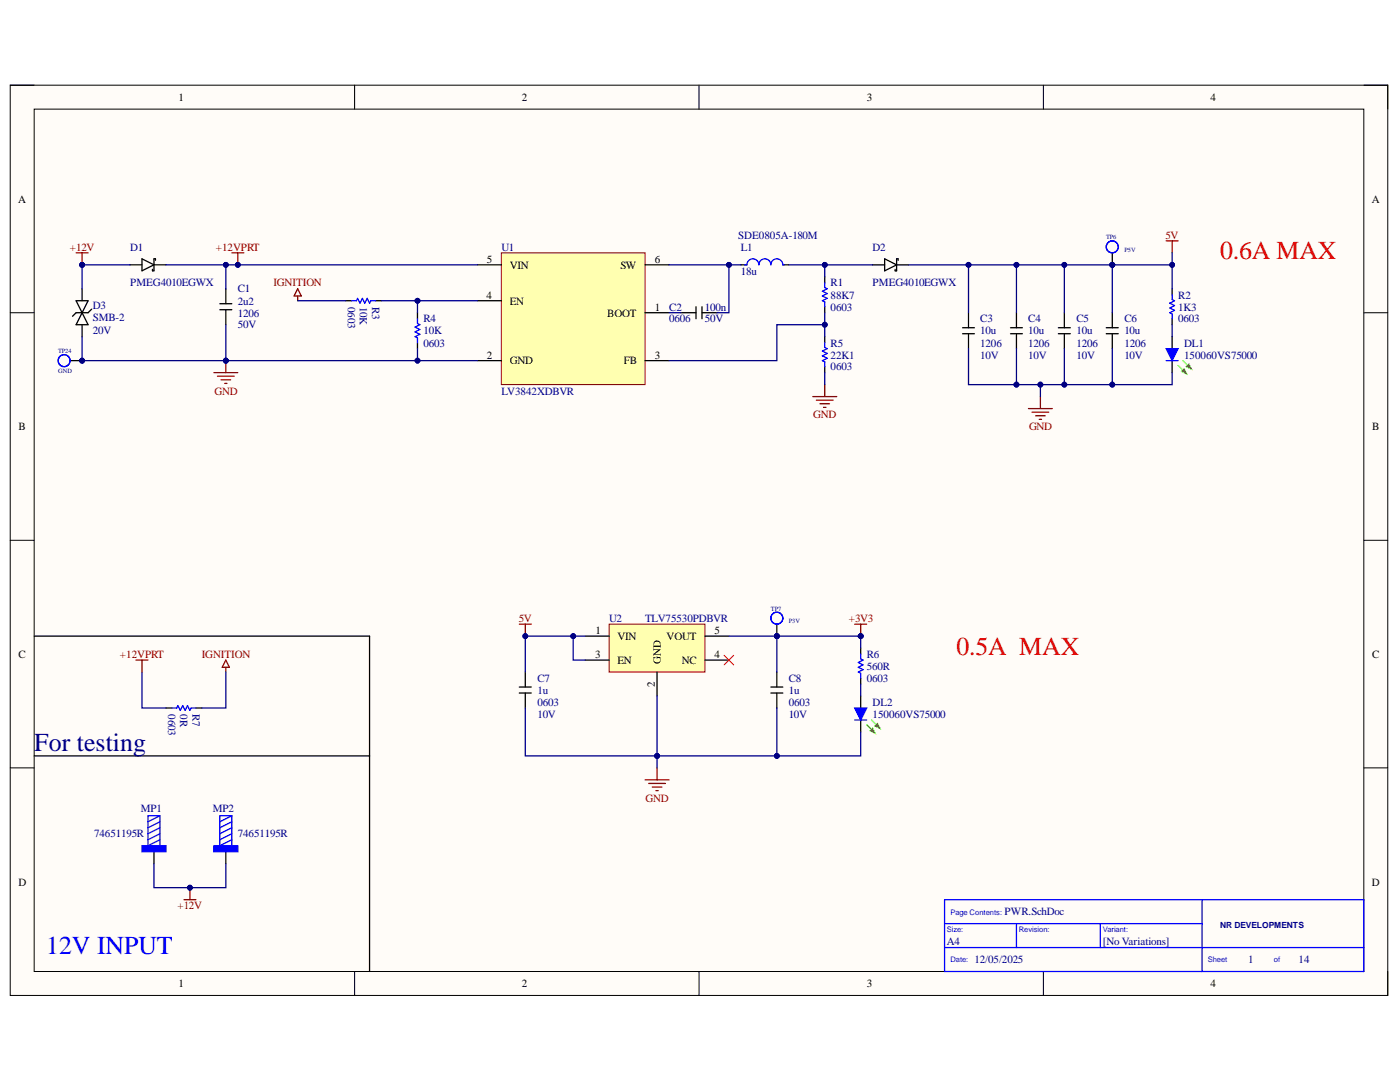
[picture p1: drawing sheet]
<svg xmlns="http://www.w3.org/2000/svg" width="279mm" height="216mm" viewBox="0 0 279 216" stroke-linecap="round" stroke-linejoin="round" font-family="sans-serif">
<defs><g id="words">
<g font-size="5.2" fill="#f00">
<text x="243.5" y="51.8">0.6A MAX</text>
<text x="190.9" y="130.6">0.5A MAX</text>
</g>
<text font-size="5.2" fill="#000080" x="6.9" y="149.8">For testing</text>
<text font-size="5.2" fill="#00f" x="9.2" y="190.3">12V INPUT</text>
<g font-size="2.2">
<text x="35.6" y="20.1">1</text>
<text x="104.1" y="20.1">2</text>
<text x="173" y="20.1">3</text>
<text x="241.6" y="20.1">4</text>
<text x="3.6" y="40.4">A</text>
<text x="273.8" y="40.4">A</text>
<text x="97.2" y="52.4">5</text>
<text x="101.7" y="53.6">VIN</text>
<text x="123.8" y="53.6">SW</text>
<text x="130.7" y="52.4">6</text>
<text x="97.1" y="59.6">4</text>
<text x="101.7" y="60.8">EN</text>
<text x="121.2" y="63.2">BOOT</text>
<text x="130.7" y="62">1</text>
<text x="97.2" y="71.5">2</text>
<text x="130.7" y="71.5">3</text>
<text x="101.7" y="72.7">GND</text>
<text x="124.5" y="72.7">FB</text>
<text x="3.7" y="85.8">B</text>
<text x="273.9" y="85.8">B</text>
<text x="3.7" y="131.3">C</text>
<text x="118.8" y="131.3">3</text>
<text x="118.8" y="126.5">1</text>
<text x="123.2" y="127.7">VIN</text>
<text x="133" y="127.7">VOUT</text>
<text x="142.6" y="126.5">5</text>
<text x="142.6" y="131.3">4</text>
<text x="273.9" y="131.3">C</text>
<text x="123.2" y="132.5">EN</text>
<text x="130.7" y="137" transform="rotate(-90 130.7 137)">2</text>
<text x="131.9" y="132.4" transform="rotate(-90 131.9 132.4)">GND</text>
<text x="136.1" y="132.5">NC</text>
<text x="3.7" y="176.7">D</text>
<text x="273.8" y="176.7">D</text>
<text x="35.6" y="197">1</text>
<text x="104.1" y="197">2</text>
<text x="173" y="197">3</text>
<text x="241.6" y="197">4</text>
</g>
<g font-size="2.2" fill="#000080">
<text x="147.3" y="47.6">SDE0805A-180M</text>
<text x="26" y="50.1">D1</text>
<text x="100.1" y="50.1">U1</text>
<text x="147.8" y="50.1">L1</text>
<text x="174.2" y="50.1">D2</text>
<text x="26" y="57.2">PMEG4010EGWX</text>
<text x="47.4" y="58.3">C1</text>
<text x="147.8" y="54.8">18u</text>
<text x="165.8" y="59.6">88K7</text>
<text x="165.8" y="57.2">R1</text>
<text x="174.2" y="57.2">PMEG4010EGWX</text>
<text x="235.1" y="59.6">R2</text>
<text x="18.5" y="64.1">SMB-2</text>
<text x="18.5" y="61.7">D3</text>
<text x="47.4" y="60.8">2u2</text>
<text x="47.4" y="63.2">1206</text>
<text x="47.4" y="65.5">50V</text>
<text x="69.4" y="61.2" transform="rotate(90 69.4 61.2)">0603</text>
<text x="71.8" y="61.2" transform="rotate(90 71.8 61.2)">10K</text>
<text x="74.3" y="61.2" transform="rotate(90 74.3 61.2)">R3</text>
<text x="84.5" y="64.4">R4</text>
<text x="133.6" y="64.4">0606</text>
<text x="133.6" y="62">C2</text>
<text x="140.7" y="62">100n</text>
<text x="140.7" y="64.4">50V</text>
<text x="165.8" y="62">0603</text>
<text x="195.6" y="64.4">C3</text>
<text x="205.2" y="64.4">C4</text>
<text x="214.8" y="64.4">C5</text>
<text x="224.4" y="64.4">C6</text>
<text x="235.1" y="62">1K3</text>
<text x="235.1" y="64.4">0603</text>
<text x="18.5" y="66.5">20V</text>
<text x="84.5" y="66.7">10K</text>
<text x="84.5" y="69.2">0603</text>
<text x="165.8" y="71.5">22K1</text>
<text x="165.8" y="69.2">R5</text>
<text x="195.6" y="66.7">10u</text>
<text x="195.6" y="69.2">1206</text>
<text x="195.6" y="71.5">10V</text>
<text x="205.2" y="66.7">10u</text>
<text x="205.2" y="69.2">1206</text>
<text x="205.2" y="71.5">10V</text>
<text x="214.8" y="66.7">10u</text>
<text x="214.8" y="69.2">1206</text>
<text x="214.8" y="71.5">10V</text>
<text x="224.4" y="66.7">10u</text>
<text x="224.4" y="69.2">1206</text>
<text x="224.4" y="71.5">10V</text>
<text x="236.3" y="71.5">150060VS75000</text>
<text x="236.3" y="69.2">DL1</text>
<text x="165.8" y="73.9">0603</text>
<text x="100.1" y="78.7">LV3842XDBVR</text>
<text x="121.5" y="124.1">U2</text>
<text x="128.7" y="124.1">TLV75530PDBVR</text>
<text x="173" y="131.3">R6</text>
<text x="107.2" y="136.1">C7</text>
<text x="157.4" y="136.1">C8</text>
<text x="173" y="133.7">560R</text>
<text x="173" y="136.1">0603</text>
<text x="33.6" y="142.5" transform="rotate(90 33.6 142.5)">0603</text>
<text x="35.9" y="142.5" transform="rotate(90 35.9 142.5)">0R</text>
<text x="38.4" y="142.5" transform="rotate(90 38.4 142.5)">R7</text>
<text x="107.2" y="138.4">1u</text>
<text x="107.2" y="140.9">0603</text>
<text x="107.2" y="143.2">10V</text>
<text x="157.4" y="138.4">1u</text>
<text x="157.4" y="140.9">0603</text>
<text x="157.4" y="143.2">10V</text>
<text x="174.2" y="143.2">150060VS75000</text>
<text x="174.2" y="140.9">DL2</text>
<text x="18.8" y="167.1">74651195R</text>
<text x="28.1" y="162.1">MP1</text>
<text x="42.5" y="162.1">MP2</text>
<text x="47.4" y="167.1">74651195R</text>
<text x="200.5" y="182.6">PWR.SchDoc</text>
<text x="189" y="188.7">A4</text>
<text x="220.1" y="188.7">[No Variations]</text>
<text x="194.4" y="192.2">12/05/2025</text>
<text x="249.1" y="192.2">1</text>
<text x="259.2" y="192.2">14</text>
</g>
<g font-size="2.2" fill="#800000">
<text x="232.6" y="47.6">5V</text>
<text x="14" y="50.1">+12V</text>
<text x="43.1" y="50.1">+12VPRT</text>
<text x="54.6" y="57.2">IGNITION</text>
<text x="42.8" y="78.7">GND</text>
<text x="162.3" y="83.5">GND</text>
<text x="205.4" y="85.8">GND</text>
<text x="103.5" y="124.1">5V</text>
<text x="169.4" y="124.1">+3V3</text>
<text x="23.9" y="131.3">+12VPRT</text>
<text x="40.3" y="131.3">IGNITION</text>
<text x="128.8" y="160">GND</text>
<text x="35.4" y="181.5">+12V</text>
</g>
<text font-size="1.7" fill="#000080" x="243.5" y="185.2">NR DEVELOPMENTS</text>
<g font-size="1.5" fill="#00f">
<text x="189" y="185.9">Size:</text>
<text x="189.7" y="182.6">Page Contents:</text>
<text x="203.3" y="185.9">Revision:</text>
<text x="220.1" y="185.9">Variant:</text>
<text x="189.7" y="192">Date:</text>
<text x="241.1" y="192">Sheet</text>
<text x="254.2" y="192">of</text>
</g>
<g font-size="1.3" fill="#000080">
<text x="220.8" y="47.8">TP6</text>
<text x="224.4" y="50.2">P5V</text>
<text x="11.6" y="70.5">TP24</text>
<text x="11.6" y="74.3">GND</text>
<text x="153.9" y="121.9">TP7</text>
<text x="157.4" y="124.3">P3V</text>
</g>
</g></defs>
<path d="M2 17h275v181.6h-275z" fill-rule="evenodd" fill="#fffcf8"/>
<path d="M2 17h275v181.6h-275z" fill="none" stroke="#000" stroke-width=".2"/>
<path d="M6.8 21.8h265.4v172.1h-265.4z" fill-rule="evenodd" fill="#fffcf8"/>
<g fill="none" stroke="#000" stroke-width=".2">
<path d="M2 17h4.8M70.8 17v4.8M139.5 17v4.8M208.2 17v4.8M272.2 17h4.8v4.8M6.8 21.8h265.4v172.1h-265.4zM2 62.4h4.8M272.2 62.4h4.8M2 107.8h4.8M272.2 107.8h4.8M2 153.2h4.8M272.2 153.2h4.8"/>
<path d="M70.8 193.9v4.7M139.5 193.9v4.7M208.2 193.9v4.7M277 193.9v4.7"/>
</g>
<path d="M148.6 52.8h.5a1.19 1.19 0 0 1 1.2-1.2 1.19 1.19 0 0 1 1.2 1.2 1.19 1.19 0 0 1 1.1-1.2 1.19 1.19 0 0 1 1.2 1.2 1.19 1.19 0 0 1 1.2-1.2 1.19 1.19 0 0 1 1.2 1.2h.3M164.6 56.4v1l.5 .2-1 .5 1 .5-1 .5 1 .4-1 .5 .5 .2v1M164.6 68.4v.9l.5 .3-1 .5 1 .4-1 .5 1 .5-1 .5 .5 .2v1M188.5 179.5h83.7v14.4h-83.7zM239.9 179.5v14.4M188.5 189.1h83.7M188.5 184.3h51.4M202.9 184.3v4.8M219.6 184.3v4.8" fill="none" stroke="#00f" stroke-width=".25"/>
<g fill="none" stroke="#000" stroke-width=".25">
<path d="M45.1 57.6v3M147.9 52.8h1.2M156.2 52.8h1.2M164.6 55.2v1.2M43.9 61.8h2.4M43.9 60.6h2.4M45.1 61.8v3M135.9 62.4h3M138.9 61.2v2.4M140.1 61.2v2.4M140.1 62.4h3M164.6 61.2v1.2"/>
<path d="M164.6 67.2v1.2M164.6 73.2v1.2M192.1 66.6h2.4M192.1 65.4h2.4M193.3 62.4v3M193.3 66.6v3"/>
</g>
<g fill="none" stroke="#800000" stroke-width=".25">
<path d="M42.7 74.4h4.8M43.4 75.1h3.3M44.1 75.8h1.9M44.8 76.5h.5M45.1 72v2.4M162.2 79.1h4.8M162.9 79.9h3.4M164.6 76.7v2.4M207.6 79.1v2.4M163.6 80.6h2M164.4 81.3h.4M205.2 81.5h4.8"/>
<path d="M206 82.2h3.3M206.7 83h1.9M207.4 83.7h.5"/>
</g>
<circle cx="45.1" cy="72" r=".48" fill="#000080"/>
<circle cx="45.1" cy="72" r=".48" fill="none" stroke="#000080" stroke-width=".2"/>
<path d="M15.2 50.5h2.4M16.4 50.5v2.3M232.7 48.1h2.4M233.9 48.1v2.4" fill="none" stroke="#800000" stroke-width=".25"/>
<path d="M16.4 57.6v2.4M15.2 60l2.4 4.8h-2.4l2.4-4.8zM16.4 64.8v2.4M18.3 61.7l-.7 .7h-2.4l-.7 .7" fill="none" stroke="#000" stroke-width=".25"/>
<circle cx="16.4" cy="52.8" r=".48" fill="#000080"/>
<circle cx="16.4" cy="52.8" r=".48" fill="none" stroke="#000080" stroke-width=".2"/>
<path d="M103.6 138.3h2.4M103.6 137.1h2.4M104.8 134.1v3M104.8 138.3v3M153.8 138.3h2.4M153.8 137.1h2.4M155 134.1v3M155 138.3v3" fill="none" stroke="#000" stroke-width=".25"/>
<path d="M103.6 124.5h2.4M104.8 124.5v2.4" fill="none" stroke="#800000" stroke-width=".25"/>
<circle cx="104.8" cy="126.9" r=".48" fill="#000080"/>
<circle cx="104.8" cy="126.9" r=".48" fill="none" stroke="#000080" stroke-width=".2"/>
<path d="M128.7 155.6h4.8M129.5 156.3h3.3M130.2 157h1.9M130.9 157.8h.5M131.1 153.2v2.4" fill="none" stroke="#800000" stroke-width=".25"/>
<path d="M233.9 67.2v2.4M233.9 72v2.4" fill="none" stroke="#000" stroke-width=".25"/>
<path d="M232.7 69.6h2.4l-1.2 2.4z" fill="#00f"/>
<path d="M232.7 69.6h2.4l-1.2 2.4z" fill="none" stroke="#00f" stroke-width=".25"/>
<path d="M235.1 72.9l1.7 1.7" fill="none" stroke="#0f0" stroke-width=".25"/>
<path d="M235.8 74.1l.5-.5 .5 1z" fill="#0f0"/>
<path d="M235.8 74.1l.5-.5 .5 1zM236.1 72l1.7 1.6" fill="none" stroke="#0f0" stroke-width=".25"/>
<path d="M232.7 72h2.4" fill="none" stroke="#00f" stroke-width=".25"/>
<path d="M236.8 73.2l.5-.5 .5 .9z" fill="#0f0"/>
<path d="M236.8 73.2l.5-.5 .5 .9z" fill="none" stroke="#0f0" stroke-width=".25"/>
<path d="M233.9 57.6v1.2M233.9 63.6v1.2M171.8 129.3v1.2M171.8 135.3v1.2M171.8 138.9v2.4M171.8 143.7v2.4" fill="none" stroke="#000" stroke-width=".25"/>
<path d="M233.9 58.8v1l.5 .2-.9 .5 .9 .5-.9 .5 .9 .4-.9 .5 .4 .2v1M171.8 130.5v1l.4 .2-.9 .5 .9 .5-.9 .4 .9 .5-.9 .5 .5 .2v1" fill="none" stroke="#00f" stroke-width=".25"/>
<path d="M170.6 141.3h2.4l-1.2 2.4z" fill="#00f"/>
<path d="M170.6 141.3h2.4l-1.2 2.4z" fill="none" stroke="#00f" stroke-width=".25"/>
<path d="M173 144.6l1.6 1.7" fill="none" stroke="#0f0" stroke-width=".25"/>
<path d="M173.7 145.8l.5-.5 .4 1z" fill="#0f0"/>
<path d="M173.7 145.8l.5-.5 .4 1zM173.9 143.7l1.7 1.6" fill="none" stroke="#0f0" stroke-width=".25"/>
<path d="M170.6 143.7h2.4" fill="none" stroke="#00f" stroke-width=".25"/>
<path d="M174.6 144.9l.5-.5 .5 .9z" fill="#0f0"/>
<path d="M174.6 144.9l.5-.5 .5 .9z" fill="none" stroke="#0f0" stroke-width=".25"/>
<path d="M31.9 162.8h-2.4v6M31.9 162.8v6M31.9 164l-2.4 1.2M31.9 165.2l-2.4 1.2M31.9 166.4l-2.4 1.2M31.9 162.8l-2.4 1.2" fill="none" stroke="#00f" stroke-width=".25"/>
<path d="M30.7 168.8v3.5" fill="none" stroke="#000" stroke-width=".25"/>
<path d="M28.3 168.8h4.8v1.2h-4.8z" fill-rule="evenodd" fill="#00f"/>
<path d="M28.3 168.8h4.8v1.2h-4.8zM31.9 167.6l-2.4 1.2M46.3 162.8h-2.4v6M46.3 162.8v6M46.3 164l-2.4 1.2M46.3 165.2l-2.4 1.2M46.3 166.4l-2.4 1.2M46.3 162.8l-2.4 1.2" fill="none" stroke="#00f" stroke-width=".25"/>
<path d="M45.1 168.8v3.5" fill="none" stroke="#000" stroke-width=".25"/>
<path d="M42.7 168.8h4.8v1.2h-4.8z" fill-rule="evenodd" fill="#00f"/>
<path d="M42.7 168.8h4.8v1.2h-4.8zM46.3 167.6l-2.4 1.2" fill="none" stroke="#00f" stroke-width=".25"/>
<path d="M36.7 179.5h2.4M37.9 177.1v2.4" fill="none" stroke="#800000" stroke-width=".25"/>
<circle cx="37.9" cy="177.1" r=".48" fill="#000080"/>
<circle cx="37.9" cy="177.1" r=".48" fill="none" stroke="#000080" stroke-width=".2"/>
<path d="M6.8 150.8h67v43.1" fill="none" stroke="#000" stroke-width=".25"/>
<path d="M121.6 124.5h19.1v9.6h-19.1z" fill-rule="evenodd" fill="#ffffb0"/>
<path d="M121.6 124.5h19.1v9.6h-19.1z" fill="none" stroke="#800000" stroke-width=".2"/>
<path d="M116.8 126.9h4.8M116.8 131.7h4.8M131.1 134.1v4.8M140.7 126.9h4.8M140.7 131.7h4.8" fill="none" stroke="#000" stroke-width=".25"/>
<path d="M144.5 130.8l1.9 1.9M146.4 130.8l-1.9 1.9" fill="none" stroke="#f00" stroke-width=".2"/>
<path d="M100.1 50.5h28.6v26.2h-28.6z" fill-rule="evenodd" fill="#ffffb0"/>
<path d="M100.1 50.5h28.6v26.2h-28.6z" fill="none" stroke="#800000" stroke-width=".2"/>
<g fill="none" stroke="#000" stroke-width=".25">
<path d="M25.9 52.8h2.4M28.3 51.6l2.4 1.2-2.4 1.2zM30.7 52.8h2.4M31 51.9v-.3h-.3v2.4h-.3v-.3M95.3 52.8h4.8M128.7 52.8h4.8M174.2 52.9h2.4M176.6 51.6l2.3 1.3-2.3 1.1zM178.9 52.9h2.4M179.2 52v-.4h-.3v2.4h-.3v-.3M69 60h1.2M75 60h1.1"/>
<path d="M83.3 62.4v1.2M83.3 68.4v1.2M95.3 60h4.8M95.3 72h4.8M128.7 62.4h4.8M128.7 72h4.8M201.7 66.6h2.3M201.7 65.4h2.3M202.9 62.4v3M202.9 66.6v3M211.2 66.6h2.4M211.2 65.4h2.4"/>
<path d="M212.4 62.4v3M212.4 66.6v3M220.8 66.6h2.4M220.8 65.4h2.4M222 62.4v3M222 66.6v3"/>
</g>
<path d="M70.2 60h.9l.3-.5 .4 1 .5-1 .5 1 .5-1 .5 1 .2-.5h1M83.3 63.6v1l.5 .2-1 .5 1 .5-1 .4 1 .5-1 .5 .5 .2v1" fill="none" stroke="#00f" stroke-width=".25"/>
<path d="M59.4 57.6l.7 1.5h-1.4zM59.4 59.1v.9" fill="none" stroke="#800000" stroke-width=".25"/>
<path d="M147.9 52.8h-2.4v9.6h-2.4M164.6 74.4v2.3" fill="none" stroke="#000080" stroke-width=".25"/>
<circle cx="145.5" cy="52.8" r=".48" fill="#000080"/>
<circle cx="145.5" cy="52.8" r=".48" fill="none" stroke="#000080" stroke-width=".2"/>
<path d="M133.5 52.8h12" fill="none" stroke="#000080" stroke-width=".25"/>
<circle cx="145.5" cy="52.8" r=".48" fill="#000080"/>
<circle cx="145.5" cy="52.8" r=".48" fill="none" stroke="#000080" stroke-width=".2"/>
<path d="M133.5 62.4h2.4M164.6 64.8h-9.6v7.2h-21.5" fill="none" stroke="#000080" stroke-width=".25"/>
<circle cx="164.6" cy="64.8" r=".48" fill="#000080"/>
<circle cx="164.6" cy="64.8" r=".48" fill="none" stroke="#000080" stroke-width=".2"/>
<path d="M116.8 126.9h-12v7.2" fill="none" stroke="#000080" stroke-width=".25"/>
<circle cx="104.8" cy="126.9" r=".48" fill="#000080"/>
<circle cx="104.8" cy="126.9" r=".48" fill="none" stroke="#000080" stroke-width=".2"/>
<circle cx="114.4" cy="126.9" r=".48" fill="#000080"/>
<circle cx="114.4" cy="126.9" r=".48" fill="none" stroke="#000080" stroke-width=".2"/>
<path d="M131.1 150.8v2.4" fill="none" stroke="#000080" stroke-width=".25"/>
<circle cx="131.1" cy="150.8" r=".48" fill="#000080"/>
<circle cx="131.1" cy="150.8" r=".48" fill="none" stroke="#000080" stroke-width=".2"/>
<path d="M131.1 138.9v11.9" fill="none" stroke="#000080" stroke-width=".25"/>
<circle cx="131.1" cy="150.8" r=".48" fill="#000080"/>
<circle cx="131.1" cy="150.8" r=".48" fill="none" stroke="#000080" stroke-width=".2"/>
<path d="M193.3 69.6v7.1h14.3M233.9 64.8v2.4" fill="none" stroke="#000080" stroke-width=".25"/>
<circle cx="202.9" cy="76.7" r=".48" fill="#000080"/>
<circle cx="202.9" cy="76.7" r=".48" fill="none" stroke="#000080" stroke-width=".2"/>
<circle cx="207.6" cy="76.7" r=".48" fill="#000080"/>
<circle cx="207.6" cy="76.7" r=".48" fill="none" stroke="#000080" stroke-width=".2"/>
<path d="M104.8 141.3v9.5h50.2v-9.5" fill="none" stroke="#000080" stroke-width=".25"/>
<circle cx="131.1" cy="150.8" r=".48" fill="#000080"/>
<circle cx="131.1" cy="150.8" r=".48" fill="none" stroke="#000080" stroke-width=".2"/>
<circle cx="155" cy="150.8" r=".48" fill="#000080"/>
<circle cx="155" cy="150.8" r=".48" fill="none" stroke="#000080" stroke-width=".2"/>
<path d="M164.6 62.4v4.8" fill="none" stroke="#000080" stroke-width=".25"/>
<circle cx="164.6" cy="64.8" r=".48" fill="#000080"/>
<circle cx="164.6" cy="64.8" r=".48" fill="none" stroke="#000080" stroke-width=".2"/>
<path d="M16.4 52.8v4.8" fill="none" stroke="#000080" stroke-width=".25"/>
<circle cx="16.4" cy="52.8" r=".48" fill="#000080"/>
<circle cx="16.4" cy="52.8" r=".48" fill="none" stroke="#000080" stroke-width=".2"/>
<path d="M16.4 52.8h9.5" fill="none" stroke="#000080" stroke-width=".25"/>
<circle cx="16.4" cy="52.8" r=".48" fill="#000080"/>
<circle cx="16.4" cy="52.8" r=".48" fill="none" stroke="#000080" stroke-width=".2"/>
<path d="M145.5 126.9h26.3" fill="none" stroke="#000080" stroke-width=".25"/>
<circle cx="155" cy="126.9" r=".48" fill="#000080"/>
<circle cx="155" cy="126.9" r=".48" fill="none" stroke="#000080" stroke-width=".2"/>
<circle cx="171.8" cy="126.9" r=".48" fill="#000080"/>
<circle cx="171.8" cy="126.9" r=".48" fill="none" stroke="#000080" stroke-width=".2"/>
<path d="M155 126.9v7.2" fill="none" stroke="#000080" stroke-width=".25"/>
<circle cx="155" cy="126.9" r=".48" fill="#000080"/>
<circle cx="155" cy="126.9" r=".48" fill="none" stroke="#000080" stroke-width=".2"/>
<path d="M171.8 146.1v4.7h-16.8" fill="none" stroke="#000080" stroke-width=".25"/>
<circle cx="155" cy="150.8" r=".48" fill="#000080"/>
<circle cx="155" cy="150.8" r=".48" fill="none" stroke="#000080" stroke-width=".2"/>
<path d="M171.8 126.9v2.4" fill="none" stroke="#000080" stroke-width=".25"/>
<circle cx="171.8" cy="126.9" r=".48" fill="#000080"/>
<circle cx="171.8" cy="126.9" r=".48" fill="none" stroke="#000080" stroke-width=".2"/>
<path d="M171.8 136.5v2.4M30.7 172.3v4.8h14.4v-4.8" fill="none" stroke="#000080" stroke-width=".25"/>
<circle cx="37.9" cy="177.1" r=".48" fill="#000080"/>
<circle cx="37.9" cy="177.1" r=".48" fill="none" stroke="#000080" stroke-width=".2"/>
<path d="M114.4 126.9v4.8h2.4" fill="none" stroke="#000080" stroke-width=".25"/>
<circle cx="114.4" cy="126.9" r=".48" fill="#000080"/>
<circle cx="114.4" cy="126.9" r=".48" fill="none" stroke="#000080" stroke-width=".2"/>
<path d="M45.1 64.8v7.2" fill="none" stroke="#000080" stroke-width=".25"/>
<circle cx="45.1" cy="72" r=".48" fill="#000080"/>
<circle cx="45.1" cy="72" r=".48" fill="none" stroke="#000080" stroke-width=".2"/>
<path d="M45.1 52.8v4.8" fill="none" stroke="#000080" stroke-width=".25"/>
<circle cx="45.1" cy="52.8" r=".48" fill="#000080"/>
<circle cx="45.1" cy="52.8" r=".48" fill="none" stroke="#000080" stroke-width=".2"/>
<path d="M202.9 52.9v9.5" fill="none" stroke="#000080" stroke-width=".25"/>
<circle cx="202.8" cy="52.8" r=".48" fill="#000080"/>
<circle cx="202.8" cy="52.8" r=".48" fill="none" stroke="#000080" stroke-width=".2"/>
<path d="M212.4 52.9v9.5" fill="none" stroke="#000080" stroke-width=".25"/>
<circle cx="212.4" cy="52.8" r=".48" fill="#000080"/>
<circle cx="212.4" cy="52.8" r=".48" fill="none" stroke="#000080" stroke-width=".2"/>
<path d="M222 69.6v7.1h11.9v-2.3" fill="none" stroke="#000080" stroke-width=".25"/>
<circle cx="222" cy="76.7" r=".48" fill="#000080"/>
<circle cx="222" cy="76.7" r=".48" fill="none" stroke="#000080" stroke-width=".2"/>
<path d="M212.4 69.6v7.1h-4.8v2.4" fill="none" stroke="#000080" stroke-width=".25"/>
<circle cx="212.4" cy="76.7" r=".48" fill="#000080"/>
<circle cx="212.4" cy="76.7" r=".48" fill="none" stroke="#000080" stroke-width=".2"/>
<circle cx="207.6" cy="76.7" r=".48" fill="#000080"/>
<circle cx="207.6" cy="76.7" r=".48" fill="none" stroke="#000080" stroke-width=".2"/>
<path d="M202.9 69.6v7.1" fill="none" stroke="#000080" stroke-width=".25"/>
<circle cx="202.9" cy="76.7" r=".48" fill="#000080"/>
<circle cx="202.9" cy="76.7" r=".48" fill="none" stroke="#000080" stroke-width=".2"/>
<path d="M212.4 76.7h9.6" fill="none" stroke="#000080" stroke-width=".25"/>
<circle cx="212.4" cy="76.7" r=".48" fill="#000080"/>
<circle cx="212.4" cy="76.7" r=".48" fill="none" stroke="#000080" stroke-width=".2"/>
<circle cx="222" cy="76.7" r=".48" fill="#000080"/>
<circle cx="222" cy="76.7" r=".48" fill="none" stroke="#000080" stroke-width=".2"/>
<path d="M222 52.9v9.5" fill="none" stroke="#000080" stroke-width=".25"/>
<circle cx="222" cy="52.8" r=".48" fill="#000080"/>
<circle cx="222" cy="52.8" r=".48" fill="none" stroke="#000080" stroke-width=".2"/>
<path d="M157.4 52.8h7.2v2.4" fill="none" stroke="#000080" stroke-width=".25"/>
<circle cx="164.6" cy="52.8" r=".48" fill="#000080"/>
<circle cx="164.6" cy="52.8" r=".48" fill="none" stroke="#000080" stroke-width=".2"/>
<path d="M164.6 52.9h9.6" fill="none" stroke="#000080" stroke-width=".25"/>
<circle cx="164.6" cy="52.8" r=".48" fill="#000080"/>
<circle cx="164.6" cy="52.8" r=".48" fill="none" stroke="#000080" stroke-width=".2"/>
<path d="M181.3 52.9h12" fill="none" stroke="#000080" stroke-width=".25"/>
<circle cx="193.3" cy="52.8" r=".48" fill="#000080"/>
<circle cx="193.3" cy="52.8" r=".48" fill="none" stroke="#000080" stroke-width=".2"/>
<path d="M16.4 67.2v4.8h78.9" fill="none" stroke="#000080" stroke-width=".25"/>
<circle cx="16.4" cy="72" r=".48" fill="#000080"/>
<circle cx="16.4" cy="72" r=".48" fill="none" stroke="#000080" stroke-width=".2"/>
<circle cx="45.1" cy="72" r=".48" fill="#000080"/>
<circle cx="45.1" cy="72" r=".48" fill="none" stroke="#000080" stroke-width=".2"/>
<circle cx="83.3" cy="72" r=".48" fill="#000080"/>
<circle cx="83.3" cy="72" r=".48" fill="none" stroke="#000080" stroke-width=".2"/>
<path d="M33.1 52.8h62.2" fill="none" stroke="#000080" stroke-width=".25"/>
<circle cx="45.1" cy="52.8" r=".48" fill="#000080"/>
<circle cx="45.1" cy="52.8" r=".48" fill="none" stroke="#000080" stroke-width=".2"/>
<circle cx="47.5" cy="52.8" r=".48" fill="#000080"/>
<circle cx="47.5" cy="52.8" r=".48" fill="none" stroke="#000080" stroke-width=".2"/>
<path d="M83.3 69.6v2.4" fill="none" stroke="#000080" stroke-width=".25"/>
<circle cx="83.3" cy="72" r=".48" fill="#000080"/>
<circle cx="83.3" cy="72" r=".48" fill="none" stroke="#000080" stroke-width=".2"/>
<path d="M95.3 60h-12v2.4" fill="none" stroke="#000080" stroke-width=".25"/>
<circle cx="83.3" cy="60" r=".48" fill="#000080"/>
<circle cx="83.3" cy="60" r=".48" fill="none" stroke="#000080" stroke-width=".2"/>
<path d="M59.4 60h9.6M76.1 60h7.2" fill="none" stroke="#000080" stroke-width=".25"/>
<circle cx="83.3" cy="60" r=".48" fill="#000080"/>
<circle cx="83.3" cy="60" r=".48" fill="none" stroke="#000080" stroke-width=".2"/>
<path d="M45.1 131.7l.7 1.4h-1.4zM45.1 133.1v1M170.6 124.5h2.4M171.8 124.5v2.4" fill="none" stroke="#800000" stroke-width=".25"/>
<path d="M6.8 126.9h67v23.9M33.1 141.3h1.2M39.1 141.3h1.2" fill="none" stroke="#000" stroke-width=".25"/>
<path d="M34.3 141.3h1l.2-.5 .5 .9 .5-.9 .4 .9 .5-.9 .5 .9 .2-.4h1" fill="none" stroke="#00f" stroke-width=".25"/>
<path d="M28.3 134.1v7.2h4.8M45.1 134.1v7.2h-4.8" fill="none" stroke="#000080" stroke-width=".25"/>
<circle cx="171.8" cy="126.9" r=".48" fill="#000080"/>
<circle cx="171.8" cy="126.9" r=".48" fill="none" stroke="#000080" stroke-width=".2"/>
<path d="M46.3 50.5h2.4M47.5 50.5v2.3" fill="none" stroke="#800000" stroke-width=".25"/>
<circle cx="47.5" cy="52.8" r=".48" fill="#000080"/>
<circle cx="47.5" cy="52.8" r=".48" fill="none" stroke="#000080" stroke-width=".2"/>
<path d="M27.1 131.7h2.4M28.3 131.7v2.4" fill="none" stroke="#800000" stroke-width=".25"/>
<circle cx="222" cy="52.8" r=".48" fill="#000080"/>
<circle cx="222" cy="52.8" r=".48" fill="none" stroke="#000080" stroke-width=".2"/>
<path d="M222 50.5v2.4" fill="none" stroke="#000" stroke-width=".25"/>
<circle cx="222" cy="52.8" r=".48" fill="#000080"/>
<circle cx="222" cy="52.8" r=".48" fill="none" stroke="#000080" stroke-width=".2"/>
<circle cx="222" cy="49.3" r="1.2" fill="none" stroke="#00f" stroke-width=".25"/>
<path d="M233.9 52.9h-40.6v9.5" fill="none" stroke="#000080" stroke-width=".25"/>
<circle cx="233.9" cy="52.8" r=".48" fill="#000080"/>
<circle cx="233.9" cy="52.8" r=".48" fill="none" stroke="#000080" stroke-width=".2"/>
<circle cx="222" cy="52.8" r=".48" fill="#000080"/>
<circle cx="222" cy="52.8" r=".48" fill="none" stroke="#000080" stroke-width=".2"/>
<circle cx="212.4" cy="52.8" r=".48" fill="#000080"/>
<circle cx="212.4" cy="52.8" r=".48" fill="none" stroke="#000080" stroke-width=".2"/>
<circle cx="202.8" cy="52.8" r=".48" fill="#000080"/>
<circle cx="202.8" cy="52.8" r=".48" fill="none" stroke="#000080" stroke-width=".2"/>
<circle cx="193.3" cy="52.8" r=".48" fill="#000080"/>
<circle cx="193.3" cy="52.8" r=".48" fill="none" stroke="#000080" stroke-width=".2"/>
<path d="M233.9 50.5v7.1" fill="none" stroke="#000080" stroke-width=".25"/>
<circle cx="233.9" cy="52.8" r=".48" fill="#000080"/>
<circle cx="233.9" cy="52.8" r=".48" fill="none" stroke="#000080" stroke-width=".2"/>
<circle cx="155" cy="126.9" r=".48" fill="#000080"/>
<circle cx="155" cy="126.9" r=".48" fill="none" stroke="#000080" stroke-width=".2"/>
<path d="M155 124.5v2.4" fill="none" stroke="#000" stroke-width=".25"/>
<circle cx="155" cy="126.9" r=".48" fill="#000080"/>
<circle cx="155" cy="126.9" r=".48" fill="none" stroke="#000080" stroke-width=".2"/>
<circle cx="155" cy="123.3" r="1.19" fill="none" stroke="#00f" stroke-width=".25"/>
<circle cx="16.4" cy="72" r=".48" fill="#000080"/>
<circle cx="16.4" cy="72" r=".48" fill="none" stroke="#000080" stroke-width=".2"/>
<path d="M14 72h2.4" fill="none" stroke="#000" stroke-width=".25"/>
<circle cx="16.4" cy="72" r=".48" fill="#000080"/>
<circle cx="16.4" cy="72" r=".48" fill="none" stroke="#000080" stroke-width=".2"/>
<circle cx="12.8" cy="72" r="1.2" fill="none" stroke="#00f" stroke-width=".25"/>
<use href="#words"/>
</svg>
